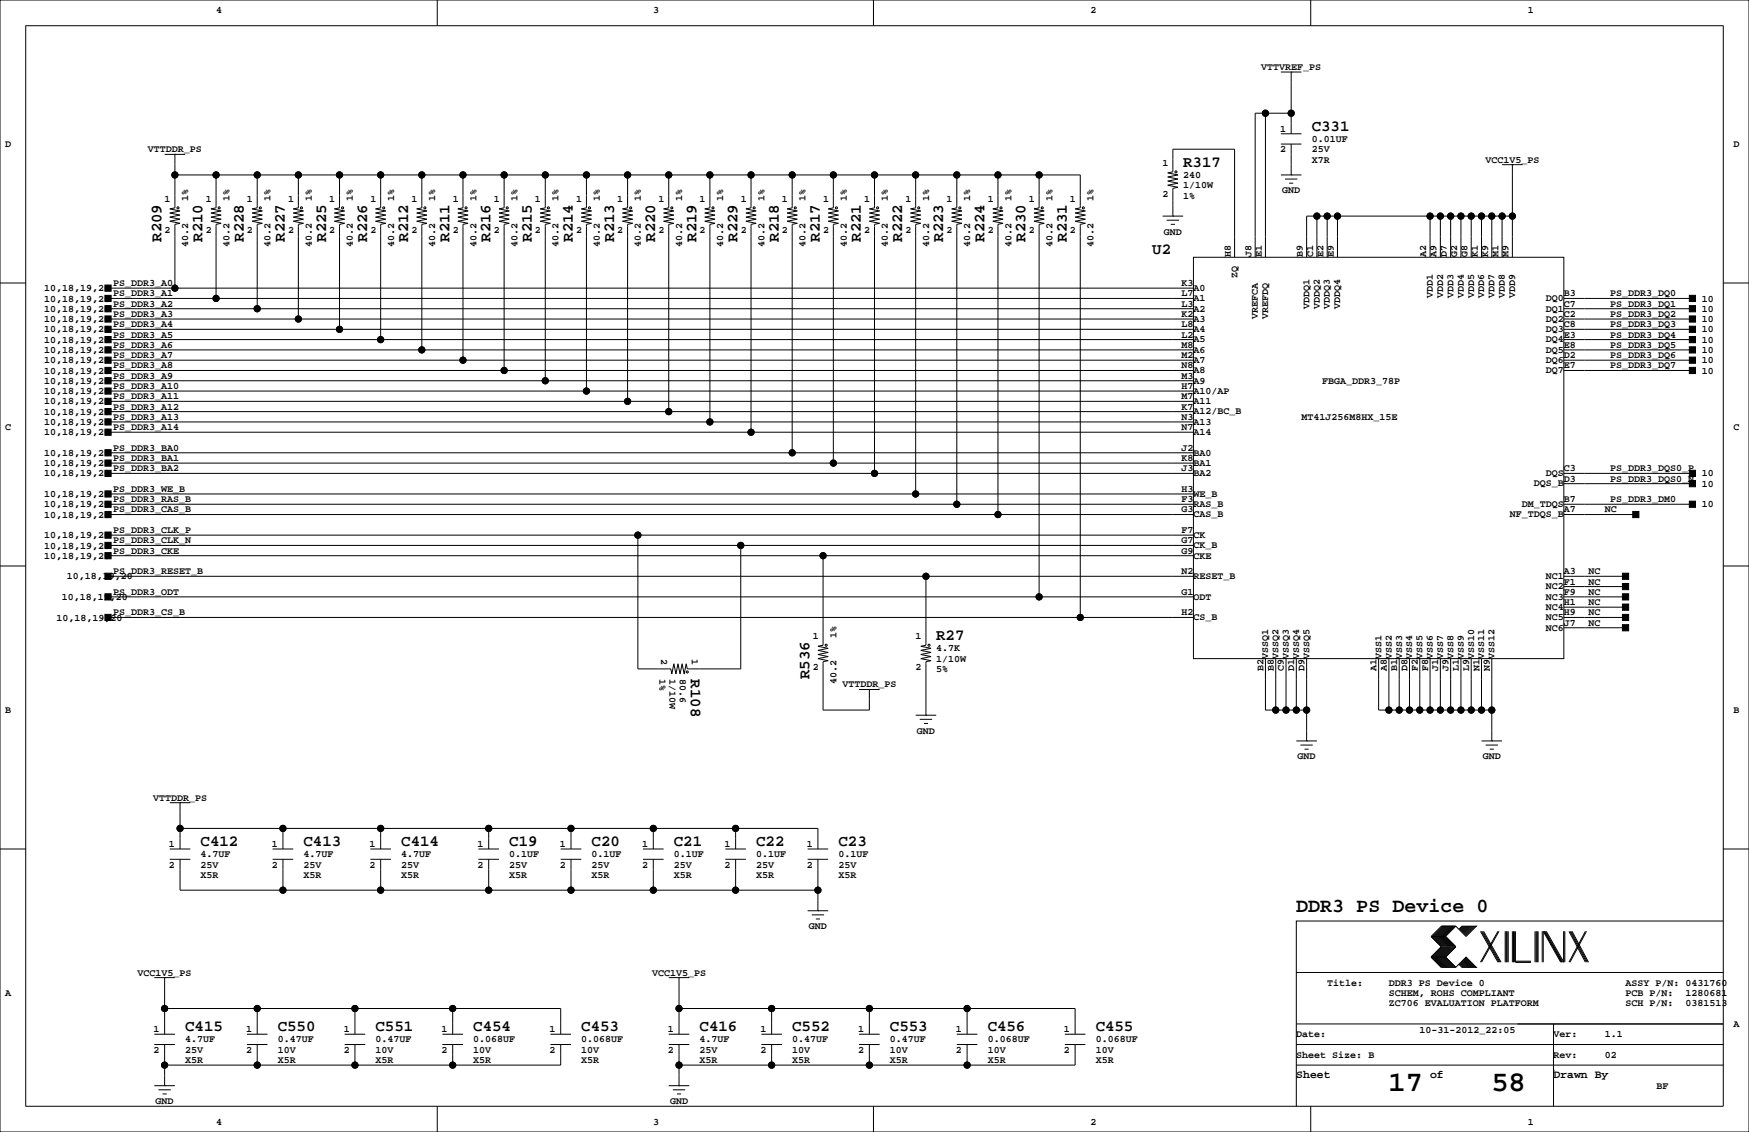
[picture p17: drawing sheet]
<svg xmlns="http://www.w3.org/2000/svg" width="432mm" height="279mm" viewBox="0 0 432 279" stroke-linecap="round" stroke-linejoin="round" font-family="sans-serif">
<defs><g id="words">
<g font-size="7.1">
<text x="342.8" y="269.3">17</text>
<text x="368.2" y="269.3">58</text>
</g>
<text font-size="4.9" x="320" y="225.1">DDR3 PS Device 0</text>
<g font-size="3.9">
<text x="323.9" y="32.2">C331</text>
<text x="292.1" y="41.1">R317</text>
<text x="39.8" y="59.7" transform="rotate(-90 39.8 59.7)">R209</text>
<text x="50" y="59.7" transform="rotate(-90 50 59.7)">R210</text>
<text x="60.2" y="59.7" transform="rotate(-90 60.2 59.7)">R228</text>
<text x="70.3" y="59.7" transform="rotate(-90 70.3 59.7)">R227</text>
<text x="80.5" y="59.7" transform="rotate(-90 80.5 59.7)">R225</text>
<text x="90.6" y="59.7" transform="rotate(-90 90.6 59.7)">R226</text>
<text x="100.8" y="59.7" transform="rotate(-90 100.8 59.7)">R212</text>
<text x="111" y="59.7" transform="rotate(-90 111 59.7)">R211</text>
<text x="121.1" y="59.7" transform="rotate(-90 121.1 59.7)">R216</text>
<text x="131.3" y="59.7" transform="rotate(-90 131.3 59.7)">R215</text>
<text x="141.4" y="59.7" transform="rotate(-90 141.4 59.7)">R214</text>
<text x="151.6" y="59.7" transform="rotate(-90 151.6 59.7)">R213</text>
<text x="161.8" y="59.7" transform="rotate(-90 161.8 59.7)">R220</text>
<text x="171.9" y="59.7" transform="rotate(-90 171.9 59.7)">R219</text>
<text x="182.1" y="59.7" transform="rotate(-90 182.1 59.7)">R229</text>
<text x="192.2" y="59.7" transform="rotate(-90 192.2 59.7)">R218</text>
<text x="202.4" y="59.7" transform="rotate(-90 202.4 59.7)">R217</text>
<text x="212.6" y="59.7" transform="rotate(-90 212.6 59.7)">R221</text>
<text x="222.7" y="59.7" transform="rotate(-90 222.7 59.7)">R222</text>
<text x="232.9" y="59.7" transform="rotate(-90 232.9 59.7)">R223</text>
<text x="243" y="59.7" transform="rotate(-90 243 59.7)">R224</text>
<text x="253.2" y="59.7" transform="rotate(-90 253.2 59.7)">R230</text>
<text x="263.4" y="59.7" transform="rotate(-90 263.4 59.7)">R231</text>
<text x="284.5" y="62.7">U2</text>
<text x="231.1" y="158">R27</text>
<text x="170.5" y="167.6" transform="rotate(90 170.5 167.6)">R108</text>
<text x="199.9" y="167.6" transform="rotate(-90 199.9 167.6)">R536</text>
<text x="49.5" y="208.8">C412</text>
<text x="74.9" y="208.8">C413</text>
<text x="99.1" y="208.8">C414</text>
<text x="125.7" y="208.8">C19</text>
<text x="146" y="208.8">C20</text>
<text x="166.4" y="208.8">C21</text>
<text x="186.7" y="208.8">C22</text>
<text x="207" y="208.8">C23</text>
<text x="45.7" y="254.5">C415</text>
<text x="68.6" y="254.5">C550</text>
<text x="92.7" y="254.5">C551</text>
<text x="116.8" y="254.5">C454</text>
<text x="143.5" y="254.5">C453</text>
<text x="172.7" y="254.5">C416</text>
<text x="195.6" y="254.5">C552</text>
<text x="219.7" y="254.5">C553</text>
<text x="243.8" y="254.5">C456</text>
<text x="270.5" y="254.5">C455</text>
</g>
<g font-size="2.8">
<text x="320" y="266.1">Sheet</text>
<text x="353.1" y="266.1">of</text>
<text x="383.5" y="266.1">Drawn By</text>
</g>
<g font-size="2.5">
<text x="53.3" y="3.3">4</text>
<text x="161.3" y="3.3">3</text>
<text x="269.2" y="3.3">2</text>
<text x="377.2" y="3.3">1</text>
<text x="311.4" y="17.3">VTTVREF_PS</text>
<text x="316" y="32.5">1</text>
<text x="323.9" y="35.1">0.01UF</text>
<text x="1.3" y="36.3">D</text>
<text x="36.5" y="37.6">VTTDDR_PS</text>
<text x="287" y="41">1</text>
<text x="316" y="37.6">2</text>
<text x="323.9" y="37.6">25V</text>
<text x="323.9" y="40.1">X7R</text>
<text x="366.7" y="40.1">VCC1V5_PS</text>
<text x="428" y="36.3">D</text>
<text x="292.1" y="43.9">240</text>
<text x="292.1" y="46.5">1/10W</text>
<text x="316.5" y="47.8">GND</text>
<text x="40.6" y="49.9">1</text>
<text x="46.5" y="49.5" transform="rotate(-90 46.5 49.5)">1%</text>
<text x="50.8" y="49.9">1</text>
<text x="56.6" y="49.5" transform="rotate(-90 56.6 49.5)">1%</text>
<text x="61" y="49.9">1</text>
<text x="66.8" y="49.5" transform="rotate(-90 66.8 49.5)">1%</text>
<text x="71.1" y="49.9">1</text>
<text x="77" y="49.5" transform="rotate(-90 77 49.5)">1%</text>
<text x="81.3" y="49.9">1</text>
<text x="87.1" y="49.5" transform="rotate(-90 87.1 49.5)">1%</text>
<text x="91.4" y="49.9">1</text>
<text x="97.3" y="49.5" transform="rotate(-90 97.3 49.5)">1%</text>
<text x="101.6" y="49.9">1</text>
<text x="107.4" y="49.5" transform="rotate(-90 107.4 49.5)">1%</text>
<text x="111.8" y="49.9">1</text>
<text x="117.6" y="49.5" transform="rotate(-90 117.6 49.5)">1%</text>
<text x="121.9" y="49.9">1</text>
<text x="127.8" y="49.5" transform="rotate(-90 127.8 49.5)">1%</text>
<text x="132.1" y="49.9">1</text>
<text x="137.9" y="49.5" transform="rotate(-90 137.9 49.5)">1%</text>
<text x="142.2" y="49.9">1</text>
<text x="148.1" y="49.5" transform="rotate(-90 148.1 49.5)">1%</text>
<text x="152.4" y="49.9">1</text>
<text x="158.2" y="49.5" transform="rotate(-90 158.2 49.5)">1%</text>
<text x="162.6" y="49.9">1</text>
<text x="168.4" y="49.5" transform="rotate(-90 168.4 49.5)">1%</text>
<text x="172.7" y="49.9">1</text>
<text x="178.6" y="49.5" transform="rotate(-90 178.6 49.5)">1%</text>
<text x="182.9" y="49.9">1</text>
<text x="188.7" y="49.5" transform="rotate(-90 188.7 49.5)">1%</text>
<text x="193" y="49.9">1</text>
<text x="198.9" y="49.5" transform="rotate(-90 198.9 49.5)">1%</text>
<text x="203.2" y="49.9">1</text>
<text x="209" y="49.5" transform="rotate(-90 209 49.5)">1%</text>
<text x="213.4" y="49.9">1</text>
<text x="219.2" y="49.5" transform="rotate(-90 219.2 49.5)">1%</text>
<text x="223.5" y="49.9">1</text>
<text x="229.4" y="49.5" transform="rotate(-90 229.4 49.5)">1%</text>
<text x="233.7" y="49.9">1</text>
<text x="239.5" y="49.5" transform="rotate(-90 239.5 49.5)">1%</text>
<text x="243.8" y="49.9">1</text>
<text x="249.7" y="49.5" transform="rotate(-90 249.7 49.5)">1%</text>
<text x="254" y="49.9">1</text>
<text x="259.8" y="49.5" transform="rotate(-90 259.8 49.5)">1%</text>
<text x="264.2" y="49.9">1</text>
<text x="270" y="49.5" transform="rotate(-90 270 49.5)">1%</text>
<text x="287" y="48.6">2</text>
<text x="292.1" y="49">1%</text>
<text x="40.6" y="57.5">2</text>
<text x="50.8" y="57.5">2</text>
<text x="61" y="57.5">2</text>
<text x="71.1" y="57.5">2</text>
<text x="81.3" y="57.5">2</text>
<text x="91.4" y="57.5">2</text>
<text x="101.6" y="57.5">2</text>
<text x="111.8" y="57.5">2</text>
<text x="121.9" y="57.5">2</text>
<text x="132.1" y="57.5">2</text>
<text x="142.2" y="57.5">2</text>
<text x="152.4" y="57.5">2</text>
<text x="162.6" y="57.5">2</text>
<text x="172.7" y="57.5">2</text>
<text x="182.9" y="57.5">2</text>
<text x="193" y="57.5">2</text>
<text x="203.2" y="57.5">2</text>
<text x="213.4" y="57.5">2</text>
<text x="223.5" y="57.5">2</text>
<text x="233.7" y="57.5">2</text>
<text x="243.8" y="57.5">2</text>
<text x="254" y="57.5">2</text>
<text x="264.2" y="57.5">2</text>
<text x="287.3" y="57.9">GND</text>
<text x="46.5" y="61" transform="rotate(-90 46.5 61)">40.2</text>
<text x="56.6" y="61" transform="rotate(-90 56.6 61)">40.2</text>
<text x="66.8" y="61" transform="rotate(-90 66.8 61)">40.2</text>
<text x="77" y="61" transform="rotate(-90 77 61)">40.2</text>
<text x="87.1" y="61" transform="rotate(-90 87.1 61)">40.2</text>
<text x="97.3" y="61" transform="rotate(-90 97.3 61)">40.2</text>
<text x="107.4" y="61" transform="rotate(-90 107.4 61)">40.2</text>
<text x="117.6" y="61" transform="rotate(-90 117.6 61)">40.2</text>
<text x="127.8" y="61" transform="rotate(-90 127.8 61)">40.2</text>
<text x="137.9" y="61" transform="rotate(-90 137.9 61)">40.2</text>
<text x="148.1" y="61" transform="rotate(-90 148.1 61)">40.2</text>
<text x="158.2" y="61" transform="rotate(-90 158.2 61)">40.2</text>
<text x="168.4" y="61" transform="rotate(-90 168.4 61)">40.2</text>
<text x="178.6" y="61" transform="rotate(-90 178.6 61)">40.2</text>
<text x="188.7" y="61" transform="rotate(-90 188.7 61)">40.2</text>
<text x="198.9" y="61" transform="rotate(-90 198.9 61)">40.2</text>
<text x="209" y="61" transform="rotate(-90 209 61)">40.2</text>
<text x="219.2" y="61" transform="rotate(-90 219.2 61)">40.2</text>
<text x="229.4" y="61" transform="rotate(-90 229.4 61)">40.2</text>
<text x="239.5" y="61" transform="rotate(-90 239.5 61)">40.2</text>
<text x="249.7" y="61" transform="rotate(-90 249.7 61)">40.2</text>
<text x="259.8" y="61" transform="rotate(-90 259.8 61)">40.2</text>
<text x="270" y="61" transform="rotate(-90 270 61)">40.2</text>
<text x="303.9" y="63.5" transform="rotate(-90 303.9 63.5)">H8</text>
<text x="309" y="63.5" transform="rotate(-90 309 63.5)">J8</text>
<text x="311.5" y="63.5" transform="rotate(-90 311.5 63.5)">E1</text>
<text x="321.7" y="63.5" transform="rotate(-90 321.7 63.5)">B9</text>
<text x="324.2" y="63.5" transform="rotate(-90 324.2 63.5)">C1</text>
<text x="326.7" y="63.5" transform="rotate(-90 326.7 63.5)">E2</text>
<text x="329.3" y="63.5" transform="rotate(-90 329.3 63.5)">E9</text>
<text x="352.1" y="63.5" transform="rotate(-90 352.1 63.5)">A2</text>
<text x="354.7" y="63.5" transform="rotate(-90 354.7 63.5)">A9</text>
<text x="357.2" y="63.5" transform="rotate(-90 357.2 63.5)">D7</text>
<text x="359.8" y="63.5" transform="rotate(-90 359.8 63.5)">G2</text>
<text x="362.3" y="63.5" transform="rotate(-90 362.3 63.5)">G8</text>
<text x="364.8" y="63.5" transform="rotate(-90 364.8 63.5)">K1</text>
<text x="367.4" y="63.5" transform="rotate(-90 367.4 63.5)">K9</text>
<text x="369.9" y="63.5" transform="rotate(-90 369.9 63.5)">M1</text>
<text x="372.5" y="63.5" transform="rotate(-90 372.5 63.5)">M9</text>
<text x="10.9" y="71.9">10,18,19,20</text>
<text x="27.9" y="70.6">PS_DDR3_A0</text>
<text x="291.7" y="70.6">K3</text>
<text x="294.6" y="71.8">A0</text>
<text x="305.5" y="68.6" transform="rotate(-90 305.5 68.6)">ZQ</text>
<text x="10.9" y="77">10,18,19,20</text>
<text x="10.9" y="74.4">10,18,19,20</text>
<text x="27.9" y="75.7">PS_DDR3_A2</text>
<text x="27.9" y="73.2">PS_DDR3_A1</text>
<text x="291.7" y="73.2">L7</text>
<text x="291.7" y="75.7">L3</text>
<text x="294.6" y="74.4">A1</text>
<text x="294.6" y="76.9">A2</text>
<text x="323.3" y="76.2" transform="rotate(-90 323.3 76.2)">VDDQ1</text>
<text x="325.8" y="76.2" transform="rotate(-90 325.8 76.2)">VDDQ2</text>
<text x="328.4" y="76.2" transform="rotate(-90 328.4 76.2)">VDDQ3</text>
<text x="330.9" y="76.2" transform="rotate(-90 330.9 76.2)">VDDQ4</text>
<text x="353.8" y="73.7" transform="rotate(-90 353.8 73.7)">VDD1</text>
<text x="356.3" y="73.7" transform="rotate(-90 356.3 73.7)">VDD2</text>
<text x="358.8" y="73.7" transform="rotate(-90 358.8 73.7)">VDD3</text>
<text x="361.4" y="73.7" transform="rotate(-90 361.4 73.7)">VDD4</text>
<text x="363.9" y="73.7" transform="rotate(-90 363.9 73.7)">VDD5</text>
<text x="366.5" y="73.7" transform="rotate(-90 366.5 73.7)">VDD6</text>
<text x="369" y="73.7" transform="rotate(-90 369 73.7)">VDD7</text>
<text x="371.5" y="73.7" transform="rotate(-90 371.5 73.7)">VDD8</text>
<text x="374.1" y="73.7" transform="rotate(-90 374.1 73.7)">VDD9</text>
<text x="381.6" y="74.4">DQ0</text>
<text x="381.6" y="76.9">DQ1</text>
<text x="386.1" y="73.2">B3</text>
<text x="386.1" y="75.7">C7</text>
<text x="397.5" y="75.7">PS_DDR3_DQ1</text>
<text x="397.5" y="73.2">PS_DDR3_DQ0</text>
<text x="420.2" y="77">10</text>
<text x="420.2" y="74.4">10</text>
<text x="10.9" y="82">10,18,19,20</text>
<text x="10.9" y="79.5">10,18,19,20</text>
<text x="27.9" y="83.3">PS_DDR3_A5</text>
<text x="27.9" y="80.8">PS_DDR3_A4</text>
<text x="27.9" y="78.2">PS_DDR3_A3</text>
<text x="291.7" y="78.2">K2</text>
<text x="291.7" y="80.8">L8</text>
<text x="291.7" y="83.3">L2</text>
<text x="294.6" y="79.4">A3</text>
<text x="294.6" y="82">A4</text>
<text x="310.6" y="78.7" transform="rotate(-90 310.6 78.7)">VREFCA</text>
<text x="313.1" y="78.7" transform="rotate(-90 313.1 78.7)">VREFDQ</text>
<text x="381.6" y="79.4">DQ2</text>
<text x="381.6" y="82">DQ3</text>
<text x="386.1" y="78.2">C2</text>
<text x="386.1" y="80.8">C8</text>
<text x="386.1" y="83.3">E3</text>
<text x="397.5" y="83.3">PS_DDR3_DQ4</text>
<text x="397.5" y="78.2">PS_DDR3_DQ2</text>
<text x="397.5" y="80.8">PS_DDR3_DQ3</text>
<text x="420.2" y="79.5">10</text>
<text x="420.2" y="82">10</text>
<text x="10.9" y="89.7">10,18,19,20</text>
<text x="10.9" y="87.1">10,18,19,20</text>
<text x="10.9" y="84.6">10,18,19,20</text>
<text x="27.9" y="88.4">PS_DDR3_A7</text>
<text x="27.9" y="85.9">PS_DDR3_A6</text>
<text x="291.7" y="85.9">M8</text>
<text x="291.7" y="88.4">M2</text>
<text x="294.6" y="84.5">A5</text>
<text x="294.6" y="87.1">A6</text>
<text x="294.6" y="89.6">A7</text>
<text x="381.6" y="84.5">DQ4</text>
<text x="381.6" y="87.1">DQ5</text>
<text x="381.6" y="89.6">DQ6</text>
<text x="386.1" y="85.9">E8</text>
<text x="386.1" y="88.4">D2</text>
<text x="397.5" y="85.9">PS_DDR3_DQ5</text>
<text x="397.5" y="88.4">PS_DDR3_DQ6</text>
<text x="420.2" y="84.6">10</text>
<text x="420.2" y="87.1">10</text>
<text x="420.2" y="89.7">10</text>
<text x="10.9" y="94.7">10,18,19,20</text>
<text x="10.9" y="92.2">10,18,19,20</text>
<text x="27.9" y="93.5">PS_DDR3_A9</text>
<text x="27.9" y="90.9">PS_DDR3_A8</text>
<text x="291.7" y="90.9">N8</text>
<text x="291.7" y="93.5">M3</text>
<text x="294.6" y="92.1">A8</text>
<text x="294.6" y="94.7">A9</text>
<text x="326.4" y="94.7">FBGA_DDR3_78P</text>
<text x="381.6" y="92.1">DQ7</text>
<text x="386.1" y="90.9">E7</text>
<text x="397.5" y="90.9">PS_DDR3_DQ7</text>
<text x="420.2" y="92.2">10</text>
<text x="10.9" y="99.8">10,18,19,20</text>
<text x="10.9" y="97.3">10,18,19,20</text>
<text x="27.9" y="101.1">PS_DDR3_A12</text>
<text x="27.9" y="98.6">PS_DDR3_A11</text>
<text x="27.9" y="96">PS_DDR3_A10</text>
<text x="291.7" y="96">H7</text>
<text x="291.7" y="98.6">M7</text>
<text x="291.7" y="101.1">K7</text>
<text x="294.6" y="97.2">A10/AP</text>
<text x="294.6" y="99.8">A11</text>
<text x="1.3" y="106.2">C</text>
<text x="10.9" y="107.4">10,18,19,20</text>
<text x="10.9" y="104.9">10,18,19,20</text>
<text x="10.9" y="102.4">10,18,19,20</text>
<text x="27.9" y="106.2">PS_DDR3_A14</text>
<text x="27.9" y="103.6">PS_DDR3_A13</text>
<text x="291.7" y="103.6">N3</text>
<text x="291.7" y="106.2">N7</text>
<text x="294.6" y="102.3">A12/BC_B</text>
<text x="294.6" y="104.8">A13</text>
<text x="294.6" y="107.4">A14</text>
<text x="321.3" y="103.6">MT41J256M8HX_15E</text>
<text x="428" y="106.2">C</text>
<text x="10.9" y="112.5">10,18,19,20</text>
<text x="27.9" y="113.8">PS_DDR3_BA1</text>
<text x="27.9" y="111.3">PS_DDR3_BA0</text>
<text x="291.7" y="111.3">J2</text>
<text x="291.7" y="113.8">K8</text>
<text x="294.6" y="112.5">BA0</text>
<text x="10.9" y="117.6">10,18,19,20</text>
<text x="10.9" y="115.1">10,18,19,20</text>
<text x="27.9" y="116.3">PS_DDR3_BA2</text>
<text x="291.7" y="116.3">J3</text>
<text x="294.6" y="115">BA1</text>
<text x="294.6" y="117.5">BA2</text>
<text x="381.6" y="117.5">DQS</text>
<text x="386.1" y="116.3">C3</text>
<text x="386.1" y="118.9">D3</text>
<text x="397.5" y="116.3">PS_DDR3_DQS0_P</text>
<text x="397.5" y="118.9">PS_DDR3_DQS0_N</text>
<text x="420.2" y="117.6">10</text>
<text x="10.9" y="125.2">10,18,19,20</text>
<text x="10.9" y="122.7">10,18,19,20</text>
<text x="27.9" y="124">PS_DDR3_RAS_B</text>
<text x="27.9" y="121.4">PS_DDR3_WE_B</text>
<text x="291.7" y="124">F3</text>
<text x="291.7" y="121.4">H3</text>
<text x="294.6" y="125.2">RAS_B</text>
<text x="294.6" y="122.6">WE_B</text>
<text x="375.7" y="125.2">DM_TDQS</text>
<text x="378.7" y="120.1">DQS_B</text>
<text x="386.1" y="124">B7</text>
<text x="397.5" y="124">PS_DDR3_DM0</text>
<text x="420.2" y="125.2">10</text>
<text x="420.2" y="120.1">10</text>
<text x="10.9" y="127.8">10,18,19,20</text>
<text x="27.9" y="126.5">PS_DDR3_CAS_B</text>
<text x="27.9" y="131.6">PS_DDR3_CLK_P</text>
<text x="291.7" y="126.5">G3</text>
<text x="291.7" y="131.6">F7</text>
<text x="294.6" y="127.7">CAS_B</text>
<text x="372.7" y="127.7">NF_TDQS_B</text>
<text x="386.1" y="126.5">A7</text>
<text x="396.2" y="126.5">NC</text>
<text x="10.9" y="135.4">10,18,19,20</text>
<text x="10.9" y="132.8">10,18,19,20</text>
<text x="10.9" y="137.9">10,18,19,20</text>
<text x="27.9" y="134.1">PS_DDR3_CLK_N</text>
<text x="27.9" y="136.7">PS_DDR3_CKE</text>
<text x="291.7" y="136.7">G9</text>
<text x="291.7" y="134.1">G7</text>
<text x="294.6" y="132.8">CK</text>
<text x="294.6" y="137.9">CKE</text>
<text x="294.6" y="135.3">CK_B</text>
<text x="16.5" y="143">10,18,19,20</text>
<text x="27.9" y="141.7">PS_DDR3_RESET_B</text>
<text x="291.7" y="141.7">N2</text>
<text x="294.6" y="142.9">RESET_B</text>
<text x="381.6" y="142.9">NC1</text>
<text x="386.1" y="141.7">A3</text>
<text x="392.2" y="141.7">NC</text>
<text x="15.2" y="148.1">10,18,19,20</text>
<text x="27.9" y="146.8">PS_DDR3_ODT</text>
<text x="291.7" y="146.8">G1</text>
<text x="294.6" y="148">ODT</text>
<text x="381.6" y="145.5">NC2</text>
<text x="381.6" y="148">NC3</text>
<text x="386.1" y="144.3">F1</text>
<text x="386.1" y="146.8">F9</text>
<text x="386.1" y="149.4">H1</text>
<text x="392.2" y="144.3">NC</text>
<text x="392.2" y="146.8">NC</text>
<text x="392.2" y="149.4">NC</text>
<text x="14" y="153.2">10,18,19,20</text>
<text x="27.9" y="151.9">PS_DDR3_CS_B</text>
<text x="291.7" y="151.9">H2</text>
<text x="294.6" y="153.1">CS_B</text>
<text x="381.6" y="155.6">NC6</text>
<text x="381.6" y="153.1">NC5</text>
<text x="381.6" y="150.6">NC4</text>
<text x="386.1" y="151.9">H9</text>
<text x="386.1" y="154.4">J7</text>
<text x="392.2" y="154.4">NC</text>
<text x="392.2" y="151.9">NC</text>
<text x="200.7" y="157.8">1</text>
<text x="206.5" y="157.5" transform="rotate(-90 206.5 157.5)">1%</text>
<text x="226.1" y="157.8">1</text>
<text x="231.1" y="160.8">4.7K</text>
<text x="162.8" y="167.6" transform="rotate(90 162.8 167.6)">1%</text>
<text x="163.2" y="162.6" transform="rotate(90 163.2 162.6)">2</text>
<text x="165.3" y="167.6" transform="rotate(90 165.3 167.6)">1/10W</text>
<text x="167.9" y="167.6" transform="rotate(90 167.9 167.6)">80.6</text>
<text x="170.8" y="162.6" transform="rotate(90 170.8 162.6)">1</text>
<text x="200.7" y="165.4">2</text>
<text x="226.1" y="165.4">2</text>
<text x="231.1" y="163.3">1/10W</text>
<text x="231.1" y="165.9">5%</text>
<text x="311.9" y="165.5" transform="rotate(-90 311.9 165.5)">B2</text>
<text x="313.1" y="162.6" transform="rotate(-90 313.1 162.6)">VSSQ1</text>
<text x="314.5" y="165.5" transform="rotate(-90 314.5 165.5)">B8</text>
<text x="315.7" y="162.6" transform="rotate(-90 315.7 162.6)">VSSQ2</text>
<text x="317" y="165.5" transform="rotate(-90 317 165.5)">C9</text>
<text x="318.2" y="162.6" transform="rotate(-90 318.2 162.6)">VSSQ3</text>
<text x="319.5" y="165.5" transform="rotate(-90 319.5 165.5)">D1</text>
<text x="320.7" y="162.6" transform="rotate(-90 320.7 162.6)">VSSQ4</text>
<text x="322.1" y="165.5" transform="rotate(-90 322.1 165.5)">D9</text>
<text x="323.3" y="162.6" transform="rotate(-90 323.3 162.6)">VSSQ5</text>
<text x="339.9" y="165.5" transform="rotate(-90 339.9 165.5)">A1</text>
<text x="341.1" y="162.6" transform="rotate(-90 341.1 162.6)">VSS1</text>
<text x="342.4" y="165.5" transform="rotate(-90 342.4 165.5)">A8</text>
<text x="343.6" y="162.6" transform="rotate(-90 343.6 162.6)">VSS2</text>
<text x="344.9" y="165.5" transform="rotate(-90 344.9 165.5)">B1</text>
<text x="346.1" y="162.6" transform="rotate(-90 346.1 162.6)">VSS3</text>
<text x="347.5" y="165.5" transform="rotate(-90 347.5 165.5)">D8</text>
<text x="348.7" y="162.6" transform="rotate(-90 348.7 162.6)">VSS4</text>
<text x="350" y="165.5" transform="rotate(-90 350 165.5)">F2</text>
<text x="351.2" y="162.6" transform="rotate(-90 351.2 162.6)">VSS5</text>
<text x="352.6" y="165.5" transform="rotate(-90 352.6 165.5)">F8</text>
<text x="353.8" y="162.6" transform="rotate(-90 353.8 162.6)">VSS6</text>
<text x="355.1" y="165.5" transform="rotate(-90 355.1 165.5)">J1</text>
<text x="356.3" y="162.6" transform="rotate(-90 356.3 162.6)">VSS7</text>
<text x="357.6" y="165.5" transform="rotate(-90 357.6 165.5)">J9</text>
<text x="358.8" y="162.6" transform="rotate(-90 358.8 162.6)">VSS8</text>
<text x="360.2" y="165.5" transform="rotate(-90 360.2 165.5)">L1</text>
<text x="361.4" y="162.6" transform="rotate(-90 361.4 162.6)">VSS9</text>
<text x="362.7" y="165.5" transform="rotate(-90 362.7 165.5)">L9</text>
<text x="363.9" y="162.6" transform="rotate(-90 363.9 162.6)">VSS10</text>
<text x="365.3" y="165.5" transform="rotate(-90 365.3 165.5)">N1</text>
<text x="366.5" y="162.6" transform="rotate(-90 366.5 162.6)">VSS11</text>
<text x="367.8" y="165.5" transform="rotate(-90 367.8 165.5)">N9</text>
<text x="369" y="162.6" transform="rotate(-90 369 162.6)">VSS12</text>
<text x="206.5" y="168.9" transform="rotate(-90 206.5 168.9)">40.2</text>
<text x="208" y="169.7">VTTDDR_PS</text>
<text x="1.3" y="176">B</text>
<text x="428" y="176">B</text>
<text x="226.4" y="181.1">GND</text>
<text x="320.4" y="187.5">GND</text>
<text x="366.1" y="187.5">GND</text>
<text x="37.8" y="197.6">VTTDDR_PS</text>
<text x="41.7" y="209">1</text>
<text x="67.1" y="209">1</text>
<text x="91.2" y="209">1</text>
<text x="117.9" y="209">1</text>
<text x="138.2" y="209">1</text>
<text x="158.5" y="209">1</text>
<text x="178.9" y="209">1</text>
<text x="199.2" y="209">1</text>
<text x="41.7" y="214.1">2</text>
<text x="49.5" y="211.6">4.7UF</text>
<text x="49.5" y="214.1">25V</text>
<text x="67.1" y="214.1">2</text>
<text x="74.9" y="211.6">4.7UF</text>
<text x="74.9" y="214.1">25V</text>
<text x="91.2" y="214.1">2</text>
<text x="99.1" y="211.6">4.7UF</text>
<text x="99.1" y="214.1">25V</text>
<text x="117.9" y="214.1">2</text>
<text x="125.7" y="214.1">25V</text>
<text x="125.7" y="211.6">0.1UF</text>
<text x="138.2" y="214.1">2</text>
<text x="146" y="214.1">25V</text>
<text x="146" y="211.6">0.1UF</text>
<text x="158.5" y="214.1">2</text>
<text x="166.4" y="214.1">25V</text>
<text x="166.4" y="211.6">0.1UF</text>
<text x="178.9" y="214.1">2</text>
<text x="186.7" y="214.1">25V</text>
<text x="186.7" y="211.6">0.1UF</text>
<text x="199.2" y="214.1">2</text>
<text x="207" y="214.1">25V</text>
<text x="207" y="211.6">0.1UF</text>
<text x="49.5" y="216.7">X5R</text>
<text x="74.9" y="216.7">X5R</text>
<text x="99.1" y="216.7">X5R</text>
<text x="125.7" y="216.7">X5R</text>
<text x="146" y="216.7">X5R</text>
<text x="166.4" y="216.7">X5R</text>
<text x="186.7" y="216.7">X5R</text>
<text x="207" y="216.7">X5R</text>
<text x="199.7" y="229.4">GND</text>
<text x="1.3" y="245.9">A</text>
<text x="34" y="240.8">VCC1V5_PS</text>
<text x="161" y="240.8">VCC1V5_PS</text>
<text x="327.7" y="243.3">Title:</text>
<text x="342.9" y="245.9">SCHEM, ROHS COMPLIANT</text>
<text x="342.9" y="243.3">DDR3 PS Device 0</text>
<text x="401.3" y="243.3">ASSY P/N: 0431760</text>
<text x="401.3" y="245.9">PCB P/N:</text>
<text x="416.1" y="245.9">1280681</text>
<text x="342.9" y="248.4">ZC706 EVALUATION PLATFORM</text>
<text x="401.3" y="248.4">SCH P/N:</text>
<text x="416.1" y="248.4">0381513</text>
<text x="37.9" y="254.8">1</text>
<text x="45.7" y="257.3">4.7UF</text>
<text x="60.7" y="254.8">1</text>
<text x="68.6" y="257.3">0.47UF</text>
<text x="84.9" y="254.8">1</text>
<text x="92.7" y="257.3">0.47UF</text>
<text x="109" y="254.8">1</text>
<text x="116.8" y="257.3">0.068UF</text>
<text x="135.7" y="254.8">1</text>
<text x="143.5" y="257.3">0.068UF</text>
<text x="164.9" y="254.8">1</text>
<text x="172.7" y="257.3">4.7UF</text>
<text x="187.7" y="254.8">1</text>
<text x="195.6" y="257.3">0.47UF</text>
<text x="211.9" y="254.8">1</text>
<text x="219.7" y="257.3">0.47UF</text>
<text x="236" y="254.8">1</text>
<text x="243.8" y="257.3">0.068UF</text>
<text x="262.7" y="254.8">1</text>
<text x="270.5" y="257.3">0.068UF</text>
<text x="320" y="256">Date:</text>
<text x="350.4" y="255">10-31-2012_22:05</text>
<text x="383.5" y="256">Ver:</text>
<text x="396.2" y="256">1.1</text>
<text x="428" y="253.5">A</text>
<text x="37.9" y="259.8">2</text>
<text x="45.7" y="259.8">25V</text>
<text x="45.7" y="262.4">X5R</text>
<text x="60.7" y="259.8">2</text>
<text x="68.6" y="259.8">10V</text>
<text x="68.6" y="262.4">X5R</text>
<text x="84.9" y="259.8">2</text>
<text x="92.7" y="259.8">10V</text>
<text x="92.7" y="262.4">X5R</text>
<text x="109" y="259.8">2</text>
<text x="116.8" y="259.8">10V</text>
<text x="116.8" y="262.4">X5R</text>
<text x="135.7" y="259.8">2</text>
<text x="143.5" y="259.8">10V</text>
<text x="143.5" y="262.4">X5R</text>
<text x="164.9" y="259.8">2</text>
<text x="172.7" y="259.8">25V</text>
<text x="172.7" y="262.4">X5R</text>
<text x="187.7" y="259.8">2</text>
<text x="195.6" y="259.8">10V</text>
<text x="195.6" y="262.4">X5R</text>
<text x="211.9" y="259.8">2</text>
<text x="219.7" y="259.8">10V</text>
<text x="219.7" y="262.4">X5R</text>
<text x="236" y="259.8">2</text>
<text x="243.8" y="259.8">10V</text>
<text x="243.8" y="262.4">X5R</text>
<text x="262.7" y="259.8">2</text>
<text x="270.5" y="259.8">10V</text>
<text x="270.5" y="262.4">X5R</text>
<text x="320" y="261.1">Sheet Size: B</text>
<text x="383.5" y="261.1">Rev:</text>
<text x="396.2" y="261.1">02</text>
<text x="408.9" y="268.7">BF</text>
<text x="38.4" y="272.5">GND</text>
<text x="165.4" y="272.5">GND</text>
<text x="53.3" y="277.6">4</text>
<text x="161.3" y="277.6">3</text>
<text x="269.2" y="277.6">2</text>
<text x="377.2" y="277.6">1</text>
</g>
</g></defs>
<g fill="none" stroke="#000" stroke-width=".25">
<path d="M0 0h431.8v279.4h-431.8zM6.3 6.4h419.1v266.6h-419.1zM107.9 0v6.4M215.6 0v6.4M316.2 17.8h5.1M318.8 17.8h.1M318.8 17.8v15.2M323.6 0v6.4M40.6 38.1h5.1M43.2 38.1h.1M43.2 38.1v13.2l-1.3 .3 2.5 .5-2.5 .5 2.5 .5-2.5 .5 2.5 .5-2.5 .5 2.5 .5-1.2 .3v15.7M312.4 27.9v35.6"/>
<path d="M316.2 35.6h5.1M316.2 33h5.1M318.8 35.6v7.6M318.8 27.9h-8.9v35.6M43.2 43.2h223.5v8.1l-1.3 .3 2.6 .5-2.6 .5 2.6 .5-2.6 .5 2.6 .5-2.6 .5 2.6 .5-1.3 .3v97M53.3 43.2v8.1l-1.2 .3 2.5 .5-2.5 .5 2.5 .5-2.5 .5 2.5 .5-2.5 .5 2.5 .5-1.3 .3v18.3M63.5 43.2v8.1l-1.3 .3 2.6 .5-2.6 .5 2.6 .5-2.6 .5 2.6 .5-2.6 .5 2.6 .5-1.3 .3v20.8M73.7 43.2v8.1l-1.3 .3 2.5 .5-2.5 .5 2.5 .5-2.5 .5 2.5 .5-2.5 .5 2.5 .5-1.2 .3v23.3M83.8 43.2v8.1l-1.3 .3 2.6 .5-2.6 .5 2.6 .5-2.6 .5 2.6 .5-2.6 .5 2.6 .5-1.3 .3v25.9M94 43.2v8.1l-1.3 .3 2.5 .5-2.5 .5 2.5 .5-2.5 .5 2.5 .5-2.5 .5 2.5 .5-1.2 .3v28.4M104.1 43.2v8.1l-1.2 .3 2.5 .5-2.5 .5 2.5 .5-2.5 .5 2.5 .5-2.5 .5 2.5 .5-1.3 .3v31M114.3 43.2v8.1l-1.3 .3 2.6 .5-2.6 .5 2.6 .5-2.6 .5 2.6 .5-2.6 .5 2.6 .5-1.3 .3v33.5"/>
<path d="M124.5 43.2v8.1l-1.3 .3 2.5 .5-2.5 .5 2.5 .5-2.5 .5 2.5 .5-2.5 .5 2.5 .5-1.2 .3v36M134.6 43.2v8.1l-1.3 .3 2.6 .5-2.6 .5 2.6 .5-2.6 .5 2.6 .5-2.6 .5 2.6 .5-1.3 .3v38.6M144.8 43.2v8.1l-1.3 .3 2.5 .5-2.5 .5 2.5 .5-2.5 .5 2.5 .5-2.5 .5 2.5 .5-1.2 .3v41.1M154.9 43.2v8.1l-1.2 .3 2.5 .5-2.5 .5 2.5 .5-2.5 .5 2.5 .5-2.5 .5 2.5 .5-1.3 .3v43.7M165.1 43.2v8.1l-1.3 .3 2.6 .5-2.6 .5 2.6 .5-2.6 .5 2.6 .5-2.6 .5 2.6 .5-1.3 .3v46.2M175.3 43.2v8.1l-1.3 .3 2.5 .5-2.5 .5 2.5 .5-2.5 .5 2.5 .5-2.5 .5 2.5 .5-1.2 .3v48.7M185.4 43.2v8.1l-1.3 .3 2.6 .5-2.6 .5 2.6 .5-2.6 .5 2.6 .5-2.6 .5 2.6 .5-1.3 .3v51.3M195.6 43.2v8.1l-1.3 .3 2.5 .5-2.5 .5 2.5 .5-2.5 .5 2.5 .5-2.5 .5 2.5 .5-1.2 .3v56.4M205.7 43.2v8.1l-1.2 .3 2.5 .5-2.5 .5 2.5 .5-2.5 .5 2.5 .5-2.5 .5 2.5 .5-1.3 .3v58.9M215.9 43.2v8.1l-1.3 .3 2.6 .5-2.6 .5 2.6 .5-2.6 .5 2.6 .5-2.6 .5 2.6 .5-1.3 .3v61.4M226.1 43.2v8.1l-1.3 .3 2.5 .5-2.5 .5 2.5 .5-2.5 .5 2.5 .5-2.5 .5 2.5 .5-1.2 .3v66.5M236.2 43.2v8.1l-1.3 .3 2.6 .5-2.6 .5 2.6 .5-2.6 .5 2.6 .5-2.6 .5 2.6 .5-1.3 .3v69.1"/>
<path d="M246.4 43.2v8.1l-1.3 .3 2.5 .5-2.5 .5 2.5 .5-2.5 .5 2.5 .5-2.5 .5 2.5 .5-1.2 .3v71.6M256.5 43.2v8.1l-1.2 .3 2.5 .5-2.5 .5 2.5 .5-2.5 .5 2.5 .5-2.5 .5 2.5 .5-1.3 .3v91.9M287 53.3h5.1M288 54.4h3.1M289.1 55.4h1M289.6 53.3h.1M289.6 53.3v-6.8l1.2-.3-2.5-.5 2.5-.5-2.5-.5 2.5-.5-2.5-.5 2.5-.5-2.5-.5 1.3-.3v-5.6h15.2v26.7M316.2 43.2h5.1M317.2 44.2h3.1M318.3 45.2h1M318.8 43.2h.1M325.1 53.3v10.2"/>
<path d="M327.7 53.3v10.2M330.2 53.3v10.2M353.1 53.3v10.2M355.6 53.3v10.2M358.1 53.3v10.2M360.7 53.3v10.2M363.2 53.3v10.2M365.8 53.3v10.2M368.3 53.3v10.2M370.8 40.6h5.1M370.8 53.3v10.2M373.4 40.6h.1"/>
<path d="M373.4 40.6v22.9M373.4 53.3h-50.8v10.2M0 69.8h6.3M26.7 73.7h267.9M26.7 76.2h267.9M26.7 78.7h267.9M26.7 71.1h267.9M294.6 63.5h91.5v99.1h-91.5zM386.1 73.7h31.7M386.1 76.2h31.7M386.1 78.7h31.7M425.4 69.8h6.4"/>
<path d="M26.7 81.3h267.9M26.7 91.4h267.9M26.7 88.9h267.9M26.7 86.4h267.9M26.7 83.8h267.9M26.7 94h267.9M26.7 96.5h267.9M26.7 99.1h267.9M386.1 81.3h31.7M386.1 91.4h31.7M386.1 88.9h31.7M386.1 86.4h31.7"/>
<path d="M386.1 83.8h31.7M26.7 116.8h267.9M26.7 101.6h267.9M26.7 104.1h267.9M26.7 106.7h267.9M26.7 111.8h267.9M26.7 114.3h267.9M386.1 119.4h31.7M386.1 116.8h31.7M0 139.7h6.3M26.7 137.2h267.9M26.7 132.1h267.9"/>
<path d="M26.7 134.6h267.9M26.7 124.5h267.9M26.7 127h267.9M26.7 121.9h267.9M157.5 132.1v33h8.1l.3 1.3 .5-2.6 .5 2.6 .5-2.6 .5 2.6 .5-2.6 .5 2.6 .5-2.6 .3 1.3h13.2v-30.5M203.2 137.2v22.1l-1.3 .2 2.6 .5-2.6 .5 2.6 .5-2.6 .5 2.6 .6-2.6 .5 2.6 .5-1.3 .2v12h11.4v-5.1M386.1 124.5h31.7M386.1 127h17.8M425.4 139.7h6.4M26.7 147.3h267.9M26.7 152.4h267.9M26.7 142.2h267.9"/>
<path d="M228.6 142.2v17.1l-1.3 .2 2.6 .5-2.6 .5 2.6 .5-2.6 .5 2.6 .6-2.6 .5 2.6 .5-1.3 .2v13.2M386.1 149.9h15.2M386.1 147.3h15.2M386.1 152.4h15.2M386.1 142.2h15.2M386.1 144.8h15.2M386.1 154.9h15.2M212.1 170.2h5.1M214.6 170.2h.1M226.1 176.5h5M227.1 177.5h3M228.1 178.6h1"/>
<path d="M228.6 176.5h.1M312.4 162.6v12.7h10.2M315 162.6v12.7M317.5 162.6v12.7M320 162.6v12.7M322.6 162.6v20.3M340.4 162.6v12.7h27.9M342.9 162.6v12.7M345.4 162.6v12.7M348 162.6v12.7M350.5 162.6v12.7M353.1 162.6v12.7"/>
<path d="M355.6 162.6v12.7M358.1 162.6v12.7M360.7 162.6v12.7M363.2 162.6v12.7M365.8 162.6v12.7M368.3 162.6v20.3M41.9 198.1h5.1M44.4 198.1h.1M44.4 198.1v11.4M320 182.9h5.1M321.1 183.9h3M322.1 184.9h1"/>
<path d="M322.6 182.9h.1M365.8 182.9h5M366.8 183.9h3M367.8 184.9h1M368.3 182.9h.1M0 209.5h6.3M41.9 212.1h5.1M41.9 209.5h5.1M44.4 212.1v7.6h157.5M44.4 204.5h157.5v5M67.3 212.1h5.1M67.3 209.5h5.1"/>
<path d="M69.8 204.5v5M69.8 212.1v7.6M91.4 212.1h5.1M91.4 209.5h5.1M94 204.5v5M94 212.1v7.6M118.1 212.1h5.1M118.1 209.5h5.1M120.6 204.5v5M120.6 212.1v7.6M138.4 212.1h5.1M138.4 209.5h5.1"/>
<path d="M141 204.5v5M141 212.1v7.6M158.7 212.1h5.1M158.7 209.5h5.1M161.3 204.5v5M161.3 212.1v7.6M179.1 212.1h5M179.1 209.5h5M181.6 204.5v5M181.6 212.1v7.6M199.4 212.1h5.1M199.4 209.5h5.1"/>
<path d="M201.9 212.1v12.7M425.4 209.5h6.4M199.4 224.8h5.1M200.4 225.8h3.1M201.4 226.8h1M201.9 224.8h.1M353.3 236.2l2.6 2.6h3.5M353.3 231.1l2.6 2.6-2.6 2.5M353.3 236.2h3.6M353.3 231.1h3.6M356.1 228.6l-2.5 2.5 2.5 2.6-2.5 2.5 2.5 2.6M356.4 228.6l-2.6 2.5 2.6 2.6-2.6 2.5 2.6 2.6"/>
<path d="M356.6 228.6l-2.5 2.5 2.5 2.6-2.5 2.5 2.5 2.6M356.9 228.6l-2.6 2.5 2.6 2.6-2.6 2.5 2.6 2.6M356.9 231.1l2.5 2.6-2.5 2.5M356.9 236.2l2.5 2.6M357.1 228.6l-2.5 2.5 2.5 2.6-2.5 2.5 2.5 2.6M357.4 228.6l-2.6 2.5 2.6 2.6-2.6 2.5 2.6 2.6M357.6 228.6l-2.5 2.5 2.5 2.6-2.5 2.5 2.5 2.6M357.9 228.6l-2.6 2.5 2.6 2.6-2.6 2.5 2.6 2.6M358.1 228.6l-2.5 2.5 2.5 2.6-2.5 2.5 2.5 2.6M358.4 228.6l-2.5 2.5 2.5 2.6-2.5 2.5 2.5 2.6M358.6 228.6l-2.5 2.5 2.5 2.6-2.5 2.5 2.5 2.6M358.9 228.6l-2.5 2.5 2.5 2.6-2.5 2.5 2.5 2.6"/>
<path d="M359.2 228.6l-2.6 2.5 2.6 2.6-2.6 2.5 2.6 2.6M359.4 228.6l2.5 2.5 2.6-2.5h-3.6l-.7 .8M359.4 228.6h-3.5l-2.6 2.5M359.4 228.6l-2.5 2.5M360.2 238l.7 .8h3.6l-2.6-2.6-2.5 2.6M360.4 237.7l1 1.1M360.4 238l.8 .8M360.7 237.5l1.2 1.3M360.7 237.7l1 1.1M360.9 237.2l1.6 1.6M360.9 237.5l1.3 1.3M361.2 237l1.8 1.8"/>
<path d="M361.2 237.2l1.5 1.6M361.2 228.6l-.8 .8M361.4 236.7l2.1 2.1M361.4 237l1.8 1.8M361.4 228.6l-1 1M361.7 236.5l2.3 2.3M361.7 236.7l2 2.1M361.7 228.6l-1 1M361.9 236.5l2.3 2.3M361.9 228.6l-1.2 1.3M362.2 228.6l-1.3 1.3M362.5 228.6l-1.6 1.5"/>
<path d="M362.7 228.6l-1.5 1.5M363 228.6l-1.8 1.8M363.2 228.6l-1.8 1.8M363.5 228.6l-2.1 2M363.7 228.6l-2 2M364 228.6l-2.3 2.3M364.2 228.6l-2.3 2.3M365.5 229.9l4.3 7.6M365.8 229.9l4.3 7.6M366 229.9l4.3 7.6M366.3 229.9l4.3 7.6M369.8 229.9l-4.3 7.6"/>
<path d="M370.1 229.9l-4.3 7.6M371.6 229.9v7.6M371.9 229.9v7.6M372.1 229.9v7.6M372.4 229.9v7.6M373.4 229.9v7.6M373.6 229.9v7.6M373.9 229.9v7.6M374.1 229.9v7.6h3.9M374.1 237.2h3.9M379 229.9v7.6M379.2 229.9v7.6"/>
<path d="M379.5 229.9v7.6M379.7 229.9v7.6M380.7 229.9v7.6M381 237.5v-7.6l4.3 7.6M381.3 229.9l4.3 7.6M381.5 229.9l4.3 7.6M381.8 229.9l4.3 7.6v-7.6M386.3 229.9v7.6M387.3 229.9l4.1 7.6M387.6 229.9l4.1 7.6M387.9 229.9l4 7.6M388.1 229.9l4.1 7.6"/>
<path d="M391.4 229.9l-4.1 7.6M391.7 229.9l-4.1 7.6M425.4 227.3h-105.4v35.6M38.1 241.3h5.1M38.1 257.8h5.1M38.1 255.3h5.1M40.6 241.3h.1M40.6 241.3v14M40.6 257.8v10.2M40.6 248.9h97.8v6.4M61 257.8h5M61 255.3h5"/>
<path d="M63.5 248.9v6.4M63.5 257.8v5.1M85.1 257.8h5.1M85.1 255.3h5.1M87.6 248.9v6.4M87.6 257.8v5.1M109.2 257.8h5.1M109.2 255.3h5.1M111.8 248.9v6.4M111.8 257.8v5.1M135.9 257.8h5.1M135.9 255.3h5.1"/>
<path d="M138.4 257.8v5.1h-97.8M165.1 241.3h5.1M165.1 257.8h5.1M165.1 255.3h5.1M167.6 241.3h.1M167.6 241.3v14M167.6 257.8v10.2M167.6 248.9h97.8v6.4M188 257.8h5M188 255.3h5M190.5 248.9v6.4M190.5 257.8v5.1"/>
<path d="M212.1 257.8h5.1M212.1 255.3h5.1M214.6 248.9v6.4M214.6 257.8v5.1M236.2 257.8h5.1M236.2 255.3h5.1M238.8 248.9v6.4M238.8 257.8v5.1M262.9 257.8h5.1M262.9 255.3h5.1M265.4 257.8v5.1h-97.8M320 257.8h105.4"/>
<path d="M320 252.7h105.4M320 240h105.4M383.5 252.7v20.3M38.1 268h5.1M39.1 269h3.1M40.1 270h1M40.6 268h.1M107.9 273v6.4M165.1 268h5.1M166.1 269h3.1M167.1 270h1M167.6 268h.1"/>
<path d="M215.6 273v6.4M320 262.9h105.4M320 262.9v10.1M323.6 273v6.4M383.5 264.2h.1"/>
<circle cx="312.4" cy="27.9" r=".76"/>
<circle cx="318.8" cy="27.9" r=".76"/>
<circle cx="43.2" cy="43.2" r=".76"/>
<circle cx="43.9" cy="51.3" r=".25"/>
<circle cx="53.3" cy="43.2" r=".76"/>
<circle cx="54.1" cy="51.3" r=".25"/>
<circle cx="63.5" cy="43.2" r=".76"/>
<circle cx="64.3" cy="51.3" r=".25"/>
<circle cx="73.7" cy="43.2" r=".76"/>
<circle cx="74.4" cy="51.3" r=".25"/>
<circle cx="83.8" cy="43.2" r=".76"/>
<circle cx="84.6" cy="51.3" r=".25"/>
<circle cx="94" cy="43.2" r=".76"/>
<circle cx="94.7" cy="51.3" r=".25"/>
<circle cx="104.1" cy="43.2" r=".76"/>
<circle cx="104.9" cy="51.3" r=".25"/>
<circle cx="114.3" cy="43.2" r=".76"/>
<circle cx="115.1" cy="51.3" r=".25"/>
<circle cx="124.5" cy="43.2" r=".76"/>
<circle cx="125.2" cy="51.3" r=".25"/>
<circle cx="134.6" cy="43.2" r=".76"/>
<circle cx="135.4" cy="51.3" r=".25"/>
<circle cx="144.8" cy="43.2" r=".76"/>
<circle cx="145.5" cy="51.3" r=".25"/>
<circle cx="154.9" cy="43.2" r=".76"/>
<circle cx="155.7" cy="51.3" r=".25"/>
<circle cx="165.1" cy="43.2" r=".76"/>
<circle cx="165.9" cy="51.3" r=".25"/>
<circle cx="175.3" cy="43.2" r=".76"/>
<circle cx="176" cy="51.3" r=".25"/>
<circle cx="185.4" cy="43.2" r=".76"/>
<circle cx="186.2" cy="51.3" r=".25"/>
<circle cx="195.6" cy="43.2" r=".76"/>
<circle cx="196.3" cy="51.3" r=".25"/>
<circle cx="205.7" cy="43.2" r=".76"/>
<circle cx="206.5" cy="51.3" r=".25"/>
<circle cx="215.9" cy="43.2" r=".76"/>
<circle cx="216.7" cy="51.3" r=".25"/>
<circle cx="226.1" cy="43.2" r=".76"/>
<circle cx="226.8" cy="51.3" r=".25"/>
<circle cx="236.2" cy="43.2" r=".76"/>
<circle cx="237" cy="51.3" r=".25"/>
<circle cx="246.4" cy="43.2" r=".76"/>
<circle cx="247.1" cy="51.3" r=".25"/>
<circle cx="256.5" cy="43.2" r=".76"/>
<circle cx="257.3" cy="51.3" r=".25"/>
<circle cx="267.5" cy="51.3" r=".25"/>
<circle cx="290.3" cy="42.4" r=".25"/>
<circle cx="325.1" cy="53.3" r=".76"/>
<circle cx="327.7" cy="53.3" r=".76"/>
<circle cx="330.2" cy="53.3" r=".76"/>
<circle cx="353.1" cy="53.3" r=".76"/>
<circle cx="355.6" cy="53.3" r=".76"/>
<circle cx="358.1" cy="53.3" r=".76"/>
<circle cx="360.7" cy="53.3" r=".76"/>
<circle cx="363.2" cy="53.3" r=".76"/>
<circle cx="365.8" cy="53.3" r=".76"/>
<circle cx="368.3" cy="53.3" r=".76"/>
<circle cx="370.8" cy="53.3" r=".76"/>
<circle cx="373.4" cy="53.3" r=".76"/>
<circle cx="43.2" cy="71.1" r=".76"/>
<circle cx="53.3" cy="73.7" r=".76"/>
<circle cx="63.5" cy="76.2" r=".76"/>
<circle cx="73.7" cy="78.7" r=".76"/>
<circle cx="83.8" cy="81.3" r=".76"/>
<circle cx="94" cy="83.8" r=".76"/>
<circle cx="104.1" cy="86.4" r=".76"/>
<circle cx="114.3" cy="88.9" r=".76"/>
<circle cx="124.5" cy="91.4" r=".76"/>
<circle cx="134.6" cy="94" r=".76"/>
<circle cx="144.8" cy="96.5" r=".76"/>
<circle cx="154.9" cy="99.1" r=".76"/>
<circle cx="165.1" cy="101.6" r=".76"/>
<circle cx="175.3" cy="104.1" r=".76"/>
<circle cx="185.4" cy="106.7" r=".76"/>
<circle cx="195.6" cy="111.8" r=".76"/>
<circle cx="205.7" cy="114.3" r=".76"/>
<circle cx="215.9" cy="116.8" r=".76"/>
<circle cx="157.5" cy="132.1" r=".76"/>
<circle cx="182.9" cy="134.6" r=".76"/>
<circle cx="203.2" cy="137.2" r=".76"/>
<circle cx="226.1" cy="121.9" r=".76"/>
<circle cx="236.2" cy="124.5" r=".76"/>
<circle cx="246.4" cy="127" r=".76"/>
<circle cx="204" cy="159.3" r=".25"/>
<circle cx="228.6" cy="142.2" r=".76"/>
<circle cx="229.4" cy="159.3" r=".25"/>
<circle cx="256.5" cy="147.3" r=".76"/>
<circle cx="266.7" cy="152.4" r=".76"/>
<circle cx="169.7" cy="165.9" r=".25"/>
<circle cx="315" cy="175.3" r=".76"/>
<circle cx="317.5" cy="175.3" r=".76"/>
<circle cx="320" cy="175.3" r=".76"/>
<circle cx="322.6" cy="175.3" r=".76"/>
<circle cx="342.9" cy="175.3" r=".76"/>
<circle cx="345.4" cy="175.3" r=".76"/>
<circle cx="348" cy="175.3" r=".76"/>
<circle cx="350.5" cy="175.3" r=".76"/>
<circle cx="353.1" cy="175.3" r=".76"/>
<circle cx="355.6" cy="175.3" r=".76"/>
<circle cx="358.1" cy="175.3" r=".76"/>
<circle cx="360.7" cy="175.3" r=".76"/>
<circle cx="363.2" cy="175.3" r=".76"/>
<circle cx="365.8" cy="175.3" r=".76"/>
<circle cx="368.3" cy="175.3" r=".76"/>
<circle cx="44.5" cy="204.5" r=".76"/>
<circle cx="69.9" cy="219.7" r=".76"/>
<circle cx="69.9" cy="204.5" r=".76"/>
<circle cx="94" cy="219.7" r=".76"/>
<circle cx="94" cy="204.5" r=".76"/>
<circle cx="120.7" cy="219.7" r=".76"/>
<circle cx="120.7" cy="204.5" r=".76"/>
<circle cx="141" cy="219.7" r=".76"/>
<circle cx="141" cy="204.5" r=".76"/>
<circle cx="161.3" cy="219.7" r=".76"/>
<circle cx="161.3" cy="204.5" r=".76"/>
<circle cx="181.6" cy="219.7" r=".76"/>
<circle cx="181.6" cy="204.5" r=".76"/>
<circle cx="201.9" cy="219.7" r=".76"/>
<circle cx="40.6" cy="248.9" r=".76"/>
<circle cx="63.5" cy="248.9" r=".76"/>
<circle cx="87.6" cy="248.9" r=".76"/>
<circle cx="111.8" cy="248.9" r=".76"/>
<circle cx="167.6" cy="248.9" r=".76"/>
<circle cx="190.5" cy="248.9" r=".76"/>
<circle cx="214.6" cy="248.9" r=".76"/>
<circle cx="238.8" cy="248.9" r=".76"/>
<circle cx="40.6" cy="262.9" r=".76"/>
<circle cx="63.5" cy="262.9" r=".76"/>
<circle cx="87.6" cy="262.9" r=".76"/>
<circle cx="111.8" cy="262.9" r=".76"/>
<circle cx="167.6" cy="262.9" r=".76"/>
<circle cx="190.5" cy="262.9" r=".76"/>
<circle cx="214.6" cy="262.9" r=".76"/>
<circle cx="238.8" cy="262.9" r=".76"/>
</g>
<g fill="#000" stroke="#000" stroke-width=".25">
<path d="M25.9 70.4h1.5v1.5h-1.5z" fill-rule="evenodd"/>
<path d="M25.9 72.9h1.5v1.5h-1.5z" fill-rule="evenodd"/>
<path d="M25.9 75.4h1.5v1.6h-1.5z" fill-rule="evenodd"/>
<path d="M25.9 78h1.5v1.5h-1.5z" fill-rule="evenodd"/>
<path d="M417.1 72.9h1.5v1.5h-1.5z" fill-rule="evenodd"/>
<path d="M417.1 75.4h1.5v1.6h-1.5z" fill-rule="evenodd"/>
<path d="M417.1 78h1.5v1.5h-1.5z" fill-rule="evenodd"/>
<path d="M25.9 80.5h1.5v1.5h-1.5z" fill-rule="evenodd"/>
<path d="M25.9 83.1h1.5v1.5h-1.5z" fill-rule="evenodd"/>
<path d="M25.9 85.6h1.5v1.5h-1.5z" fill-rule="evenodd"/>
<path d="M25.9 88.1h1.5v1.6h-1.5z" fill-rule="evenodd"/>
<path d="M25.9 90.7h1.5v1.5h-1.5z" fill-rule="evenodd"/>
<path d="M25.9 93.2h1.5v1.5h-1.5z" fill-rule="evenodd"/>
<path d="M25.9 95.8h1.5v1.5h-1.5z" fill-rule="evenodd"/>
<path d="M25.9 98.3h1.5v1.5h-1.5z" fill-rule="evenodd"/>
<path d="M417.1 80.5h1.5v1.5h-1.5z" fill-rule="evenodd"/>
<path d="M417.1 90.7h1.5v1.5h-1.5z" fill-rule="evenodd"/>
<path d="M417.1 88.1h1.5v1.6h-1.5z" fill-rule="evenodd"/>
<path d="M417.1 85.6h1.5v1.5h-1.5z" fill-rule="evenodd"/>
<path d="M417.1 83.1h1.5v1.5h-1.5z" fill-rule="evenodd"/>
<path d="M25.9 100.8h1.5v1.6h-1.5z" fill-rule="evenodd"/>
<path d="M25.9 103.4h1.5v1.5h-1.5z" fill-rule="evenodd"/>
<path d="M25.9 105.9h1.5v1.5h-1.5z" fill-rule="evenodd"/>
<path d="M25.9 111h1.5v1.5h-1.5z" fill-rule="evenodd"/>
<path d="M25.9 113.5h1.5v1.6h-1.5z" fill-rule="evenodd"/>
<path d="M25.9 116.1h1.5v1.5h-1.5z" fill-rule="evenodd"/>
<path d="M417.1 116.1h1.5v1.5h-1.5z" fill-rule="evenodd"/>
<path d="M25.9 136.4h1.5v1.5h-1.5z" fill-rule="evenodd"/>
<path d="M25.9 131.3h1.5v1.5h-1.5z" fill-rule="evenodd"/>
<path d="M25.9 133.9h1.5v1.5h-1.5z" fill-rule="evenodd"/>
<path d="M25.9 121.2h1.5v1.5h-1.5z" fill-rule="evenodd"/>
<path d="M25.9 123.7h1.5v1.5h-1.5z" fill-rule="evenodd"/>
<path d="M25.9 126.2h1.5v1.6h-1.5z" fill-rule="evenodd"/>
<path d="M403.1 126.2h1.5v1.6h-1.5z" fill-rule="evenodd"/>
<path d="M417.1 118.6h1.5v1.5h-1.5z" fill-rule="evenodd"/>
<path d="M417.1 123.7h1.5v1.5h-1.5z" fill-rule="evenodd"/>
<path d="M25.9 141.5h1.5v1.5h-1.5z" fill-rule="evenodd"/>
<path d="M25.9 146.6h1.5v1.5h-1.5z" fill-rule="evenodd"/>
<path d="M25.9 151.6h1.5v1.6h-1.5z" fill-rule="evenodd"/>
<path d="M400.6 149.1h1.5v1.5h-1.5z" fill-rule="evenodd"/>
<path d="M400.6 146.6h1.5v1.5h-1.5z" fill-rule="evenodd"/>
<path d="M400.6 151.6h1.5v1.6h-1.5z" fill-rule="evenodd"/>
<path d="M400.6 141.5h1.5v1.5h-1.5z" fill-rule="evenodd"/>
<path d="M400.6 144h1.5v1.5h-1.5z" fill-rule="evenodd"/>
<path d="M400.6 154.2h1.5v1.5h-1.5z" fill-rule="evenodd"/>
<circle cx="312.4" cy="27.9" r=".76"/>
<circle cx="318.8" cy="27.9" r=".76"/>
<circle cx="43.2" cy="43.2" r=".76"/>
<circle cx="53.3" cy="43.2" r=".76"/>
<circle cx="63.5" cy="43.2" r=".76"/>
<circle cx="73.7" cy="43.2" r=".76"/>
<circle cx="83.8" cy="43.2" r=".76"/>
<circle cx="94" cy="43.2" r=".76"/>
<circle cx="104.1" cy="43.2" r=".76"/>
<circle cx="114.3" cy="43.2" r=".76"/>
<circle cx="124.5" cy="43.2" r=".76"/>
<circle cx="134.6" cy="43.2" r=".76"/>
<circle cx="144.8" cy="43.2" r=".76"/>
<circle cx="154.9" cy="43.2" r=".76"/>
<circle cx="165.1" cy="43.2" r=".76"/>
<circle cx="175.3" cy="43.2" r=".76"/>
<circle cx="185.4" cy="43.2" r=".76"/>
<circle cx="195.6" cy="43.2" r=".76"/>
<circle cx="205.7" cy="43.2" r=".76"/>
<circle cx="215.9" cy="43.2" r=".76"/>
<circle cx="226.1" cy="43.2" r=".76"/>
<circle cx="236.2" cy="43.2" r=".76"/>
<circle cx="246.4" cy="43.2" r=".76"/>
<circle cx="256.5" cy="43.2" r=".76"/>
<circle cx="325.1" cy="53.3" r=".76"/>
<circle cx="327.7" cy="53.3" r=".76"/>
<circle cx="330.2" cy="53.3" r=".76"/>
<circle cx="353.1" cy="53.3" r=".76"/>
<circle cx="355.6" cy="53.3" r=".76"/>
<circle cx="358.1" cy="53.3" r=".76"/>
<circle cx="360.7" cy="53.3" r=".76"/>
<circle cx="363.2" cy="53.3" r=".76"/>
<circle cx="365.8" cy="53.3" r=".76"/>
<circle cx="368.3" cy="53.3" r=".76"/>
<circle cx="370.8" cy="53.3" r=".76"/>
<circle cx="373.4" cy="53.3" r=".76"/>
<circle cx="43.2" cy="71.1" r=".76"/>
<circle cx="53.3" cy="73.7" r=".76"/>
<circle cx="63.5" cy="76.2" r=".76"/>
<circle cx="73.7" cy="78.7" r=".76"/>
<circle cx="83.8" cy="81.3" r=".76"/>
<circle cx="94" cy="83.8" r=".76"/>
<circle cx="104.1" cy="86.4" r=".76"/>
<circle cx="114.3" cy="88.9" r=".76"/>
<circle cx="124.5" cy="91.4" r=".76"/>
<circle cx="134.6" cy="94" r=".76"/>
<circle cx="144.8" cy="96.5" r=".76"/>
<circle cx="154.9" cy="99.1" r=".76"/>
<circle cx="165.1" cy="101.6" r=".76"/>
<circle cx="175.3" cy="104.1" r=".76"/>
<circle cx="185.4" cy="106.7" r=".76"/>
<circle cx="195.6" cy="111.8" r=".76"/>
<circle cx="205.7" cy="114.3" r=".76"/>
<circle cx="215.9" cy="116.8" r=".76"/>
<circle cx="157.5" cy="132.1" r=".76"/>
<circle cx="182.9" cy="134.6" r=".76"/>
<circle cx="203.2" cy="137.2" r=".76"/>
<circle cx="226.1" cy="121.9" r=".76"/>
<circle cx="236.2" cy="124.5" r=".76"/>
<circle cx="246.4" cy="127" r=".76"/>
<circle cx="228.6" cy="142.2" r=".76"/>
<circle cx="256.5" cy="147.3" r=".76"/>
<circle cx="266.7" cy="152.4" r=".76"/>
<circle cx="315" cy="175.3" r=".76"/>
<circle cx="317.5" cy="175.3" r=".76"/>
<circle cx="320" cy="175.3" r=".76"/>
<circle cx="322.6" cy="175.3" r=".76"/>
<circle cx="342.9" cy="175.3" r=".76"/>
<circle cx="345.4" cy="175.3" r=".76"/>
<circle cx="348" cy="175.3" r=".76"/>
<circle cx="350.5" cy="175.3" r=".76"/>
<circle cx="353.1" cy="175.3" r=".76"/>
<circle cx="355.6" cy="175.3" r=".76"/>
<circle cx="358.1" cy="175.3" r=".76"/>
<circle cx="360.7" cy="175.3" r=".76"/>
<circle cx="363.2" cy="175.3" r=".76"/>
<circle cx="365.8" cy="175.3" r=".76"/>
<circle cx="368.3" cy="175.3" r=".76"/>
<circle cx="44.5" cy="204.5" r=".76"/>
<circle cx="69.9" cy="219.7" r=".76"/>
<circle cx="69.9" cy="204.5" r=".76"/>
<circle cx="94" cy="219.7" r=".76"/>
<circle cx="94" cy="204.5" r=".76"/>
<circle cx="120.7" cy="219.7" r=".76"/>
<circle cx="120.7" cy="204.5" r=".76"/>
<circle cx="141" cy="219.7" r=".76"/>
<circle cx="141" cy="204.5" r=".76"/>
<circle cx="161.3" cy="219.7" r=".76"/>
<circle cx="161.3" cy="204.5" r=".76"/>
<circle cx="181.6" cy="219.7" r=".76"/>
<circle cx="181.6" cy="204.5" r=".76"/>
<circle cx="201.9" cy="219.7" r=".76"/>
<circle cx="40.6" cy="248.9" r=".76"/>
<circle cx="63.5" cy="248.9" r=".76"/>
<circle cx="87.6" cy="248.9" r=".76"/>
<circle cx="111.8" cy="248.9" r=".76"/>
<circle cx="167.6" cy="248.9" r=".76"/>
<circle cx="190.5" cy="248.9" r=".76"/>
<circle cx="214.6" cy="248.9" r=".76"/>
<circle cx="238.8" cy="248.9" r=".76"/>
<circle cx="40.6" cy="262.9" r=".76"/>
<circle cx="63.5" cy="262.9" r=".76"/>
<circle cx="87.6" cy="262.9" r=".76"/>
<circle cx="111.8" cy="262.9" r=".76"/>
<circle cx="167.6" cy="262.9" r=".76"/>
<circle cx="190.5" cy="262.9" r=".76"/>
<circle cx="214.6" cy="262.9" r=".76"/>
<circle cx="238.8" cy="262.9" r=".76"/>
</g>
<use href="#words"/>
</svg>
